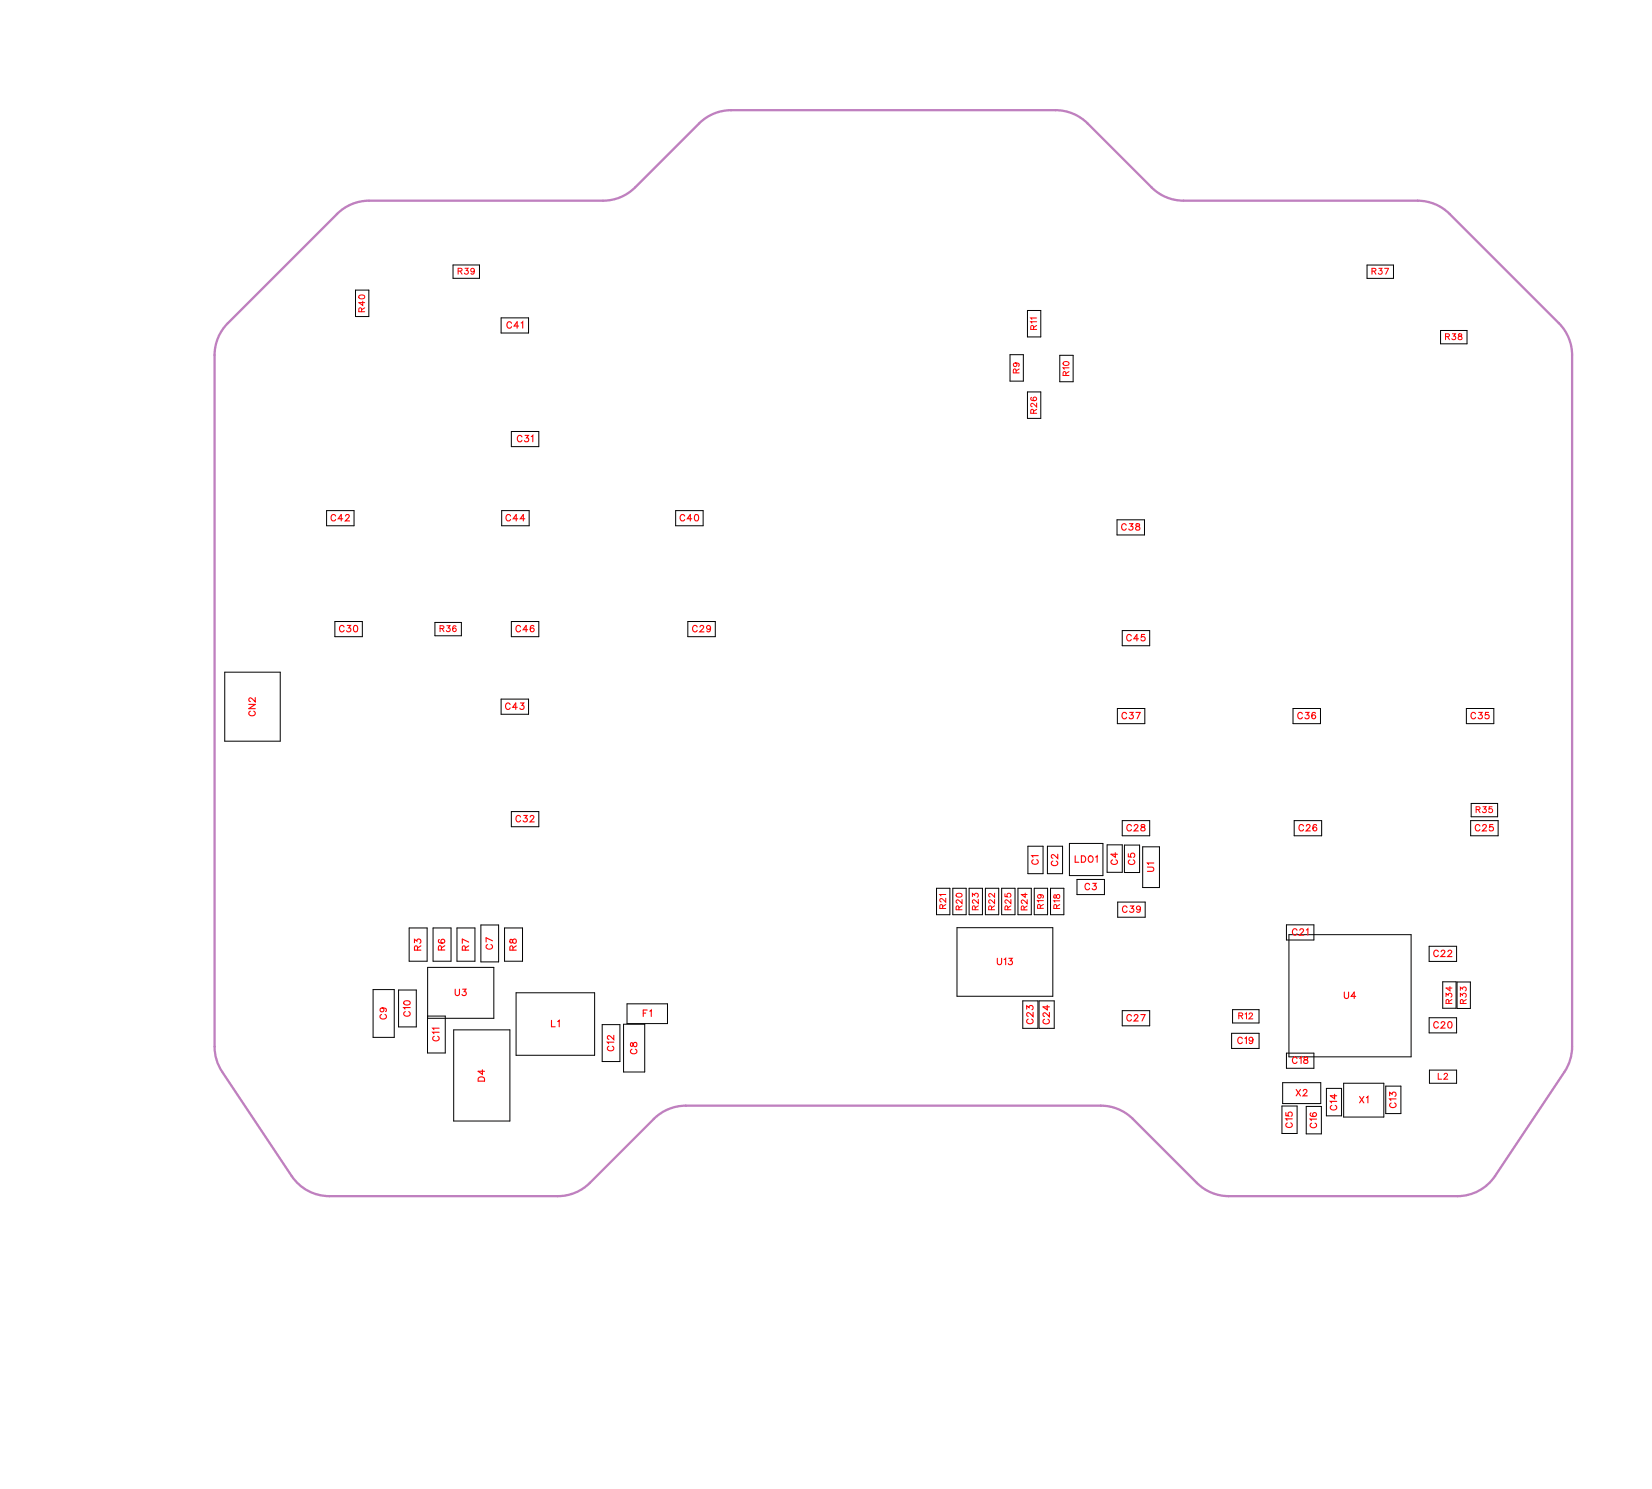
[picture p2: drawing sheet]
<svg xmlns="http://www.w3.org/2000/svg" width="183mm" height="165mm" viewBox="0 0 183 165" stroke-linecap="round" stroke-linejoin="round" font-family="sans-serif">
<defs><g id="words">
<g font-size="1.2" fill="#fff">
<text x="56" y="36.6">C41</text>
<text x="57.1" y="49.1">C31</text>
<text x="36.5" y="57.9">C42</text>
<text x="55.9" y="57.9">C44</text>
<text x="75.1" y="57.9">C40</text>
<text x="123.9" y="58.9">C38</text>
<text x="37.5" y="70.1">C30</text>
<text x="57" y="70.1">C46</text>
<text x="76.5" y="70.1">C29</text>
<text x="124.4" y="71.1">C45</text>
<text x="28.5" y="79.2" transform="rotate(-90 28.5 79.2)">CN2</text>
<text x="55.8" y="78.7">C43</text>
<text x="123.9" y="79.7">C37</text>
<text x="143.3" y="79.7">C36</text>
<text x="162.5" y="79.7">C35</text>
<text x="57" y="91.1">C32</text>
<text x="115" y="95.6" transform="rotate(-90 115 95.6)">C1</text>
<text x="117.2" y="95.7" transform="rotate(-90 117.2 95.7)">C2</text>
<text x="118.7" y="95.6">LDO1</text>
<text x="123.8" y="95.6" transform="rotate(-90 123.8 95.6)">C4</text>
<text x="124.5" y="92.1">C28</text>
<text x="125.7" y="95.6" transform="rotate(-90 125.7 95.6)">C5</text>
<text x="143.5" y="92.1">C26</text>
<text x="163" y="92.1">C25</text>
<text x="119.8" y="98.6">C3</text>
<text x="124" y="101.1">C39</text>
<text x="127.8" y="96.3" transform="rotate(-90 127.8 96.3)">U1</text>
<text x="46.8" y="105.1" transform="rotate(-90 46.8 105.1)">R3</text>
<text x="49.4" y="105" transform="rotate(-90 49.4 105)">R6</text>
<text x="52.1" y="105.1" transform="rotate(-90 52.1 105.1)">R7</text>
<text x="54.7" y="104.9" transform="rotate(-90 54.7 104.9)">C7</text>
<text x="57.3" y="105.1" transform="rotate(-90 57.3 105.1)">R8</text>
<text x="110.1" y="106.9">U13</text>
<text x="142.7" y="103.6">C21</text>
<text x="158.4" y="106">C22</text>
<text x="43" y="112.7" transform="rotate(-90 43 112.7)">C9</text>
<text x="45.6" y="112.4" transform="rotate(-90 45.6 112.4)">C10</text>
<text x="50.2" y="110.3">U3</text>
<text x="60.9" y="113.8">L1</text>
<text x="71" y="112.6">F1</text>
<text x="114.4" y="113.2" transform="rotate(-90 114.4 113.2)">C23</text>
<text x="116.3" y="113.2" transform="rotate(-90 116.3 113.2)">C24</text>
<text x="124.5" y="113.1">C27</text>
<text x="148.5" y="110.6">U4</text>
<text x="158.4" y="113.9">C20</text>
<text x="48.8" y="115.1" transform="rotate(-90 48.8 115.1)">C11</text>
<text x="53.8" y="119.5" transform="rotate(-90 53.8 119.5)">D4</text>
<text x="68.1" y="116.2" transform="rotate(-90 68.1 116.2)">C12</text>
<text x="70.7" y="116.5" transform="rotate(-90 70.7 116.5)">C8</text>
<text x="136.7" y="115.6">C19</text>
<text x="142.7" y="117.8">C18</text>
<text x="143.1" y="124.7" transform="rotate(-90 143.1 124.7)">C15</text>
<text x="143.2" y="121.4">X2</text>
<text x="145.8" y="124.7" transform="rotate(-90 145.8 124.7)">C16</text>
<text x="148" y="122.7" transform="rotate(-90 148 122.7)">C14</text>
<text x="150.2" y="122.2">X1</text>
<text x="154.6" y="122.4" transform="rotate(-90 154.6 122.4)">C13</text>
</g>
<g font-size="1.1" fill="#fff">
<text x="40.6" y="34.5" transform="rotate(-90 40.6 34.5)">R40</text>
<text x="50.6" y="30.6">R39</text>
<text x="151.5" y="30.6">R37</text>
<text x="112.9" y="41.3" transform="rotate(-90 112.9 41.3)">R9</text>
<text x="114.8" y="36.5" transform="rotate(-90 114.8 36.5)">R11</text>
<text x="118.4" y="41.6" transform="rotate(-90 118.4 41.6)">R10</text>
<text x="159.7" y="37.8">R38</text>
<text x="114.8" y="45.7" transform="rotate(-90 114.8 45.7)">R26</text>
<text x="48.6" y="70.1">R36</text>
<text x="163" y="90.1">R35</text>
<text x="104.8" y="100.4" transform="rotate(-90 104.8 100.4)">R21</text>
<text x="106.6" y="100.6" transform="rotate(-90 106.6 100.6)">R20</text>
<text x="108.4" y="100.6" transform="rotate(-90 108.4 100.6)">R23</text>
<text x="110.2" y="100.6" transform="rotate(-90 110.2 100.6)">R22</text>
<text x="112" y="100.6" transform="rotate(-90 112 100.6)">R25</text>
<text x="113.8" y="100.6" transform="rotate(-90 113.8 100.6)">R24</text>
<text x="115.6" y="100.4" transform="rotate(-90 115.6 100.4)">R19</text>
<text x="117.4" y="100.4" transform="rotate(-90 117.4 100.4)">R18</text>
<text x="136.8" y="112.9">R12</text>
<text x="160.7" y="110.9" transform="rotate(-90 160.7 110.9)">R34</text>
<text x="162.3" y="110.9" transform="rotate(-90 162.3 110.9)">R33</text>
<text x="158.9" y="119.5">L2</text>
</g>
</g></defs>
<path d="M37.2 23.6a5 5 0 0 1 3.6-1.4h25.8a5 5 0 0 0 3.6-1.5l7-7.1a5 5 0 0 1 3.6-1.4h35.8a5 5 0 0 1 3.6 1.4l7 7.1a5 5 0 0 0 3.6 1.5h25.8a5 5 0 0 1 3.6 1.4l12 12.1a5 5 0 0 1 1.5 3.5v76.5a5 5 0 0 1-.8 2.7l-7.7 11.5a5 5 0 0 1-4.2 2.3h-25.2a5 5 0 0 1-3.6-1.5l-7-7.1a5 5 0 0 0-3.6-1.4h-45.8a5 5 0 0 0-3.6 1.4l-7 7.1a5 5 0 0 1-3.6 1.5h-25.2a5 5 0 0 1-4.2-2.3l-7.7-11.5a5 5 0 0 1-.8-2.7v-76.5a5 5 0 0 1 1.5-3.5z" fill="none" stroke="#bf80bf" stroke-width=".25"/>
<g fill="none" stroke="#000" stroke-width=".11">
<path d="M39.3 32.1h1.5v2.9h-1.5zM50.1 29.3h2.9v1.5h-2.9zM55.4 35.1h3v1.7h-3zM111.6 39.2h1.5v2.9h-1.5zM113.5 34.3h1.5v2.9h-1.5zM117.1 39.3h1.5v2.9h-1.5zM151.1 29.3h2.9v1.5h-2.9zM159.2 36.5h2.9v1.5h-2.9zM36.1 56.4h3v1.7h-3zM55.4 56.4h3.1v1.7h-3.1zM56.5 47.7h3v1.7h-3zM74.7 56.4h3v1.7h-3z"/>
<path d="M113.5 43.3h1.5v2.9h-1.5zM123.4 57.4h3.1v1.7h-3.1zM24.8 74.3h6.2v7.6h-6.2zM37 68.7h3v1.7h-3zM48.1 68.8h2.9v1.5h-2.9zM55.4 77.3h3v1.6h-3zM56.5 68.7h3v1.7h-3zM76 68.7h3v1.7h-3zM123.5 78.3h3v1.7h-3zM124 69.7h3v1.7h-3zM142.9 78.3h3v1.7h-3zM162 78.3h3.1v1.7h-3.1z"/>
<path d="M56.5 89.7h3v1.7h-3zM103.5 98.2h1.5v2.9h-1.5zM105.3 98.2h1.5v2.9h-1.5zM107.1 98.2h1.5v2.9h-1.5zM108.9 98.2h1.5v2.9h-1.5zM110.7 98.2h1.5v2.9h-1.5zM112.5 98.2h1.5v2.9h-1.5zM113.6 93.5h1.7v3h-1.7zM114.3 98.2h1.5v2.9h-1.5zM115.7 93.5h1.7v3h-1.7zM116.1 98.2h1.5v2.9h-1.5zM118.2 93.2h3.7v3.6h-3.7z"/>
<path d="M119 97.2h3v1.7h-3zM122.3 93.4h1.7v3h-1.7zM123.5 99.7h3v1.7h-3zM124 90.7h3v1.7h-3zM124.2 93.4h1.7v3h-1.7zM126.3 93.6h1.8v4.5h-1.8zM143 90.7h3v1.7h-3zM162.5 90.7h3v1.7h-3zM162.6 88.8h2.9v1.5h-2.9zM41.2 109.4h2.4v5.2h-2.4zM44 109.4h2v4.1h-2zM45.2 102.5h2v3.7h-2z"/>
<path d="M47.2 112.3h2v4.1h-2l.1-9.5h7.3v5.6h-7.3M47.9 102.5h1.9v3.7h-1.9zM50.1 113.8h6.2v10.1h-6.2zM50.5 102.5h2v3.7h-2zM53.1 102.2h2v4.1h-2zM55.8 102.5h1.9v3.7h-1.9zM57 109.7h8.7v6.9h-8.7zM66.5 113.2h2v4.1h-2zM68.9 113.2h2.3v5.3h-2.3zM69.3 110.9h4.5v2.2h-4.5zM105.7 102.5h10.6v7.6h-10.6zM113 110.6h1.7v3h-1.7z"/>
<path d="M114.8 110.6h1.7v3h-1.7zM124 111.7h3v1.7h-3zM136.1 114.2h3v1.7h-3zM136.2 111.6h2.9v1.4h-2.9zM141.7 119.6h4.2v2.3h-4.2zM142.1 102.2h3.1v1.7h-3.1zM142.1 116.4h3.1v1.6h-3.1zM142.4 103.3h13.5v13.5h-13.5zM148.5 119.7h4.4v3.7h-4.4zM157.9 104.6h3v1.6h-3zM157.9 112.5h3v1.6h-3zM157.9 118.2h3v1.5h-3z"/>
<path d="M159.4 108.5h1.5v2.9h-1.5zM161 108.5h1.5v2.9h-1.5zM141.6 122.2h1.7v3.1h-1.7zM144.3 122.3h1.7v3h-1.7zM146.6 120.3h1.6v3h-1.6zM153.1 120h1.7v3.1h-1.7z"/>
</g>
<g fill="none" stroke="#f00" stroke-width=".12">
<path d="M56.5 35.7a.26 .26 0 0 0-.3-.1 .26 .26 0 0 0-.2 .2v.2a.26 .26 0 0 0 .2 .3 .26 .26 0 0 0 .3-.2M57.3 36h-.5l.3-.4v.7M57.6 35.7l.2-.1v.7M37.1 57a.26 .26 0 0 0-.3-.1 .26 .26 0 0 0-.2 .2v.2a.26 .26 0 0 0 .2 .3 .26 .26 0 0 0 .3-.2M37.9 57.3h-.5l.3-.4v.7M38.2 57l.1-.1h.2l.1 .1-.1 .2-.3 .4h.4M56.4 57a.26 .26 0 0 0-.3-.1 .26 .26 0 0 0-.2 .2v.2a.26 .26 0 0 0 .2 .3 .26 .26 0 0 0 .3-.2M57.2 57.3h-.5l.3-.4v.7M57.7 48.3a.26 .26 0 0 0-.3-.2 .26 .26 0 0 0-.2 .3v.2a.26 .26 0 0 0 .2 .2 .26 .26 0 0 0 .3-.1M58 57.3h-.5l.3-.4v.7M58 48.1h.4l-.2 .3a.24 .24 0 0 1 .2 .4 .24 .24 0 0 1-.4-.1M58.7 48.2l.2-.1v.7"/>
<path d="M75.7 57a.26 .26 0 0 0-.3-.1 .26 .26 0 0 0-.2 .2v.2a.26 .26 0 0 0 .2 .3 .26 .26 0 0 0 .3-.2M76.4 57.3h-.5l.4-.4v.7M76.8 56.9h.1a.37 .37 0 0 1 .3 .3 .37 .37 0 0 1-.3 .4 .45 .45 0 0 1-.1-.7zM124.4 58a.26 .26 0 0 0-.3-.1 .26 .26 0 0 0-.2 .2v.2a.26 .26 0 0 0 .2 .3 .26 .26 0 0 0 .3-.2M124.8 57.9h.4l-.2 .2a.24 .24 0 0 1 .1 .4 .24 .24 0 0 1-.4-.1M125.5 57.9v.2l.3 .1 .2 .1a.24 .24 0 0 1-.3 .3 .24 .24 0 0 1-.2-.3l.4-.3v-.1zM27.5 77.8h.7l-.7 .5h.7M27.7 78.6a.26 .26 0 0 0-.2 .3 .26 .26 0 0 0 .3 .2h.1a.26 .26 0 0 0 .3-.2 .26 .26 0 0 0-.2-.3M28.2 77.1v.5l-.3-.4-.3-.1-.1 .1v.2l.2 .1M38 69.3a.26 .26 0 0 0-.3-.2 .26 .26 0 0 0-.2 .3v.2a.26 .26 0 0 0 .2 .2 .26 .26 0 0 0 .3-.1M38.4 69.1h.3l-.2 .3a.24 .24 0 0 1 .2 .4 .24 .24 0 0 1-.4-.1M39.2 69.1h.1a.37 .37 0 0 1 .2 .4 .37 .37 0 0 1-.2 .3 .45 .45 0 0 1-.1-.7z"/>
<path d="M56.4 77.9a.26 .26 0 0 0-.3-.2 .26 .26 0 0 0-.2 .3v.1a.26 .26 0 0 0 .2 .3 .26 .26 0 0 0 .3-.2M57.2 78.2h-.5l.3-.5v.7M57.5 77.7h.4l-.2 .3a.24 .24 0 0 1 .1 .3 .24 .24 0 0 1-.4 0M57.5 69.3a.26 .26 0 0 0-.3-.2 .26 .26 0 0 0-.2 .3v.2a.26 .26 0 0 0 .2 .2 .26 .26 0 0 0 .3-.1M58.3 69.6h-.5l.3-.5v.7M59 69.2v-.1a.35 .35 0 0 0-.5 .3 .35 .35 0 0 0 .3 .4 .22 .22 0 0 0 .2-.2 .22 .22 0 0 0-.2-.2 .22 .22 0 0 0-.2 .2M77 69.3a.26 .26 0 0 0-.3-.2 .26 .26 0 0 0-.2 .3v.2a.26 .26 0 0 0 .2 .2 .26 .26 0 0 0 .3-.1M77.3 69.3l.2-.2h.1l.2 .1-.1 .3-.4 .3h.5M78.5 69.3a.22 .22 0 0 1-.3 .2 .22 .22 0 0 1-.1-.3 .22 .22 0 0 1 .4 0v.1a.34 .34 0 0 1-.3 .5l-.1-.1M124.5 78.9a.26 .26 0 0 0-.3-.2 .26 .26 0 0 0-.2 .3v.2a.26 .26 0 0 0 .2 .2 .26 .26 0 0 0 .3-.1M124.8 78.7h.4l-.2 .3a.24 .24 0 0 1 .2 .4 .24 .24 0 0 1-.4-.1M125 70.3a.26 .26 0 0 0-.3-.2 .26 .26 0 0 0-.2 .3v.2a.26 .26 0 0 0 .2 .2 .26 .26 0 0 0 .3-.1"/>
<path d="M125.5 78.7h.5l-.4 .7M125.8 70.6h-.5l.3-.5v.7M126.5 70.1h-.4v.3a.25 .25 0 0 1 .4 0 .25 .25 0 0 1-.1 .4 .25 .25 0 0 1-.3-.1M143.9 78.9a.26 .26 0 0 0-.3-.2 .26 .26 0 0 0-.2 .3v.2a.26 .26 0 0 0 .2 .2 .26 .26 0 0 0 .3-.1M144.3 78.7h.3l-.2 .3a.24 .24 0 0 1 .2 .4 .24 .24 0 0 1-.4-.1M145.3 78.8a.35 .35 0 0 0-.4 .2 .35 .35 0 0 0 .2 .4 .22 .22 0 0 0 .3-.2 .22 .22 0 0 0-.2-.2 .22 .22 0 0 0-.3 .2M163 78.9a.26 .26 0 0 0-.3-.2 .26 .26 0 0 0-.2 .3v.2a.26 .26 0 0 0 .2 .2 .26 .26 0 0 0 .3-.1M163.4 78.7h.4l-.2 .3a.24 .24 0 0 1 .1 .4 .24 .24 0 0 1-.4-.1M164.5 78.7h-.4v.3a.25 .25 0 0 1 .4 0 .25 .25 0 0 1-.1 .4 .25 .25 0 0 1-.3-.1M57.5 90.3a.26 .26 0 0 0-.3-.2 .26 .26 0 0 0-.2 .3v.2a.26 .26 0 0 0 .2 .2 .26 .26 0 0 0 .3-.1M57.9 90.1h.3l-.2 .3a.24 .24 0 0 1 .2 .4 .24 .24 0 0 1-.4-.1M58.6 90.3l.1-.2h.2l.1 .1-.1 .3-.3 .3h.4"/>
<path d="M114.2 95a.26 .26 0 0 0-.2 .3 .26 .26 0 0 0 .3 .2h.1a.26 .26 0 0 0 .3-.2 .26 .26 0 0 0-.1-.3M114.7 94.5h-.7l.1 .2M116.3 95.1a.26 .26 0 0 0-.1 .3 .26 .26 0 0 0 .2 .3h.2a.26 .26 0 0 0 .3-.3 .26 .26 0 0 0-.2-.3M116.9 94.4v.5l-.4-.4-.2-.1-.1 .2v.1l.1 .1M118.8 94.6v.7h.4M119.5 94.6h.2a.38 .38 0 0 1 .3 .3 .38 .38 0 0 1-.3 .4h-.2zM120.3 94.7l.1-.1a.33 .33 0 0 1 .4 .3 .33 .33 0 0 1-.4 .3l-.2-.2zM120.4 97.8a.26 .26 0 0 0-.3-.2 .26 .26 0 0 0-.2 .3v.2a.26 .26 0 0 0 .2 .2 .26 .26 0 0 0 .3-.1M120.7 97.6h.4l-.2 .3a.24 .24 0 0 1 .2 .4 .24 .24 0 0 1-.4-.1M121.1 94.7l.1-.1v.7M122.9 95a.26 .26 0 0 0-.1 .3 .26 .26 0 0 0 .2 .2h.2a.26 .26 0 0 0 .3-.2 .26 .26 0 0 0-.2-.3M123.2 94.2v.5l-.4-.3h.7"/>
<path d="M124.7 94.3v.4h.3a.25 .25 0 0 1 0-.4 .25 .25 0 0 1 .3 .1 .25 .25 0 0 1-.1 .3M124.8 95a.26 .26 0 0 0-.1 .3 .26 .26 0 0 0 .2 .2h.2a.26 .26 0 0 0 .3-.2 .26 .26 0 0 0-.2-.3M125 91.3a.26 .26 0 0 0-.3-.2 .26 .26 0 0 0-.2 .3v.2a.26 .26 0 0 0 .2 .2 .26 .26 0 0 0 .3-.1M125.3 91.3l.2-.2h.1l.1 .1-.1 .3-.3 .3h.5M126.1 91.1v.2l.3 .1 .1 .2a.24 .24 0 0 1-.2 .2 .24 .24 0 0 1-.2-.2l.4-.3v-.2zM126.8 95.8h.5l.2 .2-.1 .3h-.6M127.5 95.4h-.7l.1 .1M144 91.3a.26 .26 0 0 0-.3-.2 .26 .26 0 0 0-.2 .3v.2a.26 .26 0 0 0 .2 .2 .26 .26 0 0 0 .3-.1M144.3 91.3l.2-.2h.1l.2 .1-.1 .3-.4 .3h.5M145.5 91.2l-.1-.1a.35 .35 0 0 0-.4 .3 .35 .35 0 0 0 .3 .4 .22 .22 0 0 0 .2-.2 .22 .22 0 0 0-.2-.2 .22 .22 0 0 0-.2 .2M163.5 91.3a.26 .26 0 0 0-.3-.2 .26 .26 0 0 0-.2 .3v.2a.26 .26 0 0 0 .2 .2 .26 .26 0 0 0 .3-.1M163.8 91.3l.2-.2h.1l.1 .1-.1 .3-.3 .3h.5"/>
<path d="M165 91.1h-.4v.3a.25 .25 0 0 1 .4 0 .25 .25 0 0 1-.1 .4 .25 .25 0 0 1-.3-.1M42.2 112.1a.26 .26 0 0 0-.2 .3 .26 .26 0 0 0 .3 .2h.1a.26 .26 0 0 0 .3-.2 .26 .26 0 0 0-.2-.3M42.2 111.4a.22 .22 0 0 1 .2 .3 .22 .22 0 0 1-.3 .1 .22 .22 0 0 1 0-.4h.1a.34 .34 0 0 1 .5 .2l-.1 .2M44.6 110.7l.3-.1a.3 .3 0 0 1 .4 .3 .38 .38 0 0 1-.4 .2 .38 .38 0 0 1-.3-.3zM44.8 111.8a.26 .26 0 0 0-.2 .3 .26 .26 0 0 0 .3 .2h.2a.26 .26 0 0 0 .2-.2 .26 .26 0 0 0-.1-.3M45.3 111.3h-.7l.1 .2M45.8 104.2v-.4l.3 .2a.24 .24 0 0 1 .3-.2 .24 .24 0 0 1 0 .4M46.1 105v-.4l-.2-.1-.1 .2v.3h.7M46.5 104.5l-.4 .3M48 114.5a.26 .26 0 0 0-.2 .3 .26 .26 0 0 0 .3 .2h.2a.26 .26 0 0 0 .2-.2 .26 .26 0 0 0-.1-.3M48.5 114.1h-.7l.1 .1M48.5 113.6h-.7l.1 .2"/>
<path d="M48.5 103.8a.35 .35 0 0 0 .2 .5 .35 .35 0 0 0 .4-.3 .22 .22 0 0 0-.2-.2 .22 .22 0 0 0-.2 .2 .22 .22 0 0 0 .2 .2M48.8 105l-.1-.4-.1-.1-.2 .2v.3h.7M49.1 104.5l-.3 .2M50.3 109.3v.5l.2 .2 .2-.1 .1-.6M51.1 109.3h.4l-.2 .3a.24 .24 0 0 1 .2 .4 .24 .24 0 0 1-.4-.1M51.4 105v-.4l-.2-.1-.1 .2v.3h.7M51.8 104.5l-.4 .3M51.8 104.1l-.7-.3v.4M52.9 119.1l.2-.1 .3 .1 .1 .4h-.7zM53.3 118.2v.5l-.5-.3h.7M53.9 104.4a.26 .26 0 0 0-.2 .3 .26 .26 0 0 0 .3 .2h.1a.26 .26 0 0 0 .3-.2 .26 .26 0 0 0-.1-.3M54.4 104l-.7-.4v.5"/>
<path d="M56.4 103.8v.4h.1l.3-.4a.24 .24 0 0 1 .3 .2 .24 .24 0 0 1-.3 .2l-.1-.1-.1-.3zM56.7 105l-.1-.4-.1-.1-.2 .2v.3h.7M57 104.5l-.3 .3M60.9 112.8v.7h.4M61.6 112.9l.2-.1v.7M67.3 115.6a.26 .26 0 0 0-.2 .3 .26 .26 0 0 0 .3 .2h.2a.26 .26 0 0 0 .2-.2 .26 .26 0 0 0-.1-.3M67.8 115.2h-.7l.1 .1M67.8 114.4v.5l-.3-.4-.3-.1-.1 .2v.1l.2 .1M69.7 115.3v.3h.1l.3-.4a.24 .24 0 0 1 .3 .2 .24 .24 0 0 1-.3 .3l-.1-.1-.1-.3zM69.8 115.9a.26 .26 0 0 0-.1 .3 .26 .26 0 0 0 .2 .2h.2a.26 .26 0 0 0 .3-.2 .26 .26 0 0 0-.2-.3M71.1 111.9h.2M71.5 111.6h-.4v.7"/>
<path d="M71.8 111.7l.2-.1v.7M110.2 105.9v.5l.2 .2 .2-.1 .1-.6M111 106l.1-.1v.7M111.5 105.9h.3l-.2 .3a.24 .24 0 0 1 .2 .3 .24 .24 0 0 1-.4 0M113.4 111.5v-.4l.3 .2a.24 .24 0 0 1 .4-.1 .24 .24 0 0 1-.1 .4M113.6 112.6a.26 .26 0 0 0-.2 .3 .26 .26 0 0 0 .3 .2h.2a.26 .26 0 0 0 .3-.2 .26 .26 0 0 0-.2-.3M114.2 111.9v.4l-.4-.3-.2-.1-.2 .1v.2l.2 .1M115.4 112.6a.26 .26 0 0 0-.2 .3 .26 .26 0 0 0 .3 .2h.2a.26 .26 0 0 0 .3-.2 .26 .26 0 0 0-.2-.3M115.7 111.1v.5l-.5-.3h.8M116 111.9v.5l-.4-.4-.2-.1-.2 .1v.2l.2 .1M124.5 100.3a.26 .26 0 0 0-.3-.2 .26 .26 0 0 0-.2 .3v.2a.26 .26 0 0 0 .2 .2 .26 .26 0 0 0 .3-.1M124.9 100.1h.4l-.2 .3a.24 .24 0 0 1 .1 .4 .24 .24 0 0 1-.4-.1"/>
<path d="M125 112.3a.26 .26 0 0 0-.3-.2 .26 .26 0 0 0-.2 .3v.2a.26 .26 0 0 0 .2 .2 .26 .26 0 0 0 .3-.1M125.3 112.3l.2-.2h.1l.1 .1-.1 .3-.3 .3h.5M126 100.3a.22 .22 0 0 1-.3 .2 .22 .22 0 0 1-.1-.3 .22 .22 0 0 1 .4 0v.1a.34 .34 0 0 1-.3 .5l-.1-.1M126.1 112.1h.4l-.3 .7M137.3 114.8a.26 .26 0 0 0-.3-.2 .26 .26 0 0 0-.2 .3v.2a.26 .26 0 0 0 .2 .2 .26 .26 0 0 0 .3-.1M137.6 114.7l.1-.1v.7M138.4 114.8a.22 .22 0 0 1-.3 .2 .22 .22 0 0 1 0-.3 .22 .22 0 0 1 .3 0v.1a.34 .34 0 0 1-.2 .5l-.2-.1M143.3 117a.26 .26 0 0 0-.3-.2 .26 .26 0 0 0-.2 .3v.1a.26 .26 0 0 0 .2 .3 .26 .26 0 0 0 .3-.2M143.3 102.8a.26 .26 0 0 0-.3-.2 .26 .26 0 0 0-.2 .3v.2a.26 .26 0 0 0 .2 .2 .26 .26 0 0 0 .3-.1M143.6 116.9l.2-.1v.7M143.6 102.8l.2-.2h.1l.1 .2-.1 .2-.3 .3h.5M144.1 116.8v.2l.3 .1 .1 .2a.24 .24 0 0 1-.2 .2 .24 .24 0 0 1-.3-.2l.5-.3-.1-.2z"/>
<path d="M144.4 102.8l.1-.2v.7M148.5 109.6v.5l.2 .2 .3-.1v-.6M149.8 110.1h-.5l.3-.5v.7M158.9 113.1a.26 .26 0 0 0-.3-.2 .26 .26 0 0 0-.2 .3v.1a.26 .26 0 0 0 .2 .3 .26 .26 0 0 0 .3-.2M158.9 105.2a.26 .26 0 0 0-.3-.2 .26 .26 0 0 0-.2 .3v.1a.26 .26 0 0 0 .2 .3 .26 .26 0 0 0 .3-.2M159.2 113.1l.2-.2h.1l.1 .1-.1 .3-.3 .3h.5M159.2 105.2l.2-.2h.1l.1 .1-.1 .3-.3 .3h.5M160 105.2l.1-.2h.2l.1 .1-.1 .3-.3 .3h.4M160.1 112.9h.1a.37 .37 0 0 1 .2 .3 .37 .37 0 0 1-.2 .4 .45 .45 0 0 1-.1-.7zM142.1 122.9v.4h.3a.25 .25 0 0 1 0-.4 .25 .25 0 0 1 .4 .1 .25 .25 0 0 1-.1 .4M142.3 124.1a.26 .26 0 0 0-.2 .3 .26 .26 0 0 0 .3 .2h.1a.26 .26 0 0 0 .3-.2 .26 .26 0 0 0-.2-.3M142.8 123.6h-.7l.1 .2"/>
<path d="M143.2 120.4l.5 .7M143.7 120.4l-.5 .7M144 120.6l.1-.2h.2l.1 .1-.1 .3-.3 .3h.4M144.9 123h-.1a.35 .35 0 0 0 .3 .4 .35 .35 0 0 0 .4-.2 .22 .22 0 0 0-.2-.3 .22 .22 0 0 0-.3 .2 .22 .22 0 0 0 .2 .3M144.9 124.1a.26 .26 0 0 0-.1 .3 .26 .26 0 0 0 .2 .2h.2a.26 .26 0 0 0 .3-.2 .26 .26 0 0 0-.2-.3M145.5 123.7h-.7l.1 .1M147.2 122.2a.26 .26 0 0 0-.2 .2 .26 .26 0 0 0 .3 .3h.1a.26 .26 0 0 0 .3-.3 .26 .26 0 0 0-.2-.2M147.5 120.9v.5l-.5-.3h.7M147.7 121.7h-.7l.1 .2M150.2 121.2l.5 .7M150.7 121.2l-.5 .7M151 121.3l.1-.1v.7"/>
<path d="M153.5 121.1v-.4l.3 .2a.24 .24 0 0 1 .4-.2 .25 .25 0 0 1-.1 .5M153.7 121.9a.26 .26 0 0 0-.2 .3 .26 .26 0 0 0 .3 .2h.2a.26 .26 0 0 0 .3-.2 .26 .26 0 0 0-.2-.3M154.3 121.4h-.8l.2 .2"/>
</g>
<g fill="none" stroke="#f00" stroke-width=".11">
<path d="M39.7 32.7a.32 .32 0 0 1 .4-.1 .32 .32 0 0 1 .2 .3 .32 .32 0 0 1-.4 .2 .32 .32 0 0 1-.2-.4zM40 34.4l-.1-.3-.2-.1-.1 .4h.7M40.1 33.3v.5l-.5-.4h.7M40.3 34l-.3 .2M50.6 30l.4-.1v-.2l-.4-.1v.7M50.8 30l.3 .3M51.4 29.6h.3l-.2 .3a.22 .22 0 0 1 .2 .3 .22 .22 0 0 1-.4 0M52.4 29.9a.2 .2 0 0 1-.3 .1 .2 .2 0 0 1 0-.3 .2 .2 0 0 1 .3 0v.2a.31 .31 0 0 1-.2 .4l-.2-.1M114.2 36.4v-.4h-.2l-.1 .4h.6M114.5 35.6h-.6l.1 .1M114.5 35.1h-.6l.1 .2M114.5 36l-.3 .2"/>
<path d="M151.6 30l.4-.1v-.2h-.4v.6M151.8 30l.2 .3M152.4 29.7h.3l-.2 .2a.22 .22 0 0 1 .2 .3 .22 .22 0 0 1-.4 0M153 29.7h.4l-.3 .6M159.7 37.2h.4v-.3h-.4v.6M159.9 37.2l.3 .3M160.5 36.9h.3l-.2 .2a.22 .22 0 0 1 .2 .4 .22 .22 0 0 1-.4-.1M161.2 36.9v.2l.4 .2a.22 .22 0 0 1-.3 .2 .22 .22 0 0 1-.2-.2l.4-.3v-.1zM112.2 40.1a.2 .2 0 0 1 .2 .3 .21 .21 0 0 1-.4 .1 .21 .21 0 0 1 .1-.4h.1a.31 .31 0 0 1 .4 .3l-.1 .1M112.3 41.2l-.1-.4h-.2v.4h.6M112.6 40.8l-.3 .2M114 43.9h-.1a.32 .32 0 0 0 .3 .4 .32 .32 0 0 0 .3-.2 .2 .2 0 0 0-.1-.2 .2 .2 0 0 0-.3 .2 .2 .2 0 0 0 .2 .2"/>
<path d="M114.2 45.7v-.4h-.2l-.1 .4h.6M114.5 44.5v.5l-.5-.4-.1 .2 .1 .1M114.5 45.2l-.3 .3M117.5 40a.32 .32 0 0 1 .4-.1 .32 .32 0 0 1 .2 .4 .32 .32 0 0 1-.4 .1 .32 .32 0 0 1-.2-.4zM117.8 41.5l-.1-.4h-.2v.4h.6M118.1 40.6h-.6l.1 .2M118.1 41.1l-.3 .2M48.6 69.5l.4-.1v-.2l-.4-.1v.7M48.8 69.5l.3 .3M49.4 69.1h.3l-.2 .3a.22 .22 0 0 1 .2 .3 .22 .22 0 0 1-.4 0M50.4 69.2a.32 .32 0 0 0-.4 .2 .32 .32 0 0 0 .2 .4 .2 .2 0 0 0 .2-.2 .2 .2 0 0 0-.2-.2 .2 .2 0 0 0-.2 .2M104.5 99.3v.4l-.5-.4-.2 .2 .2 .2"/>
<path d="M104.5 98.8h-.7l.2 .2M104.5 100l-.3 .2M105.7 98.8a.32 .32 0 0 1 .4-.1 .32 .32 0 0 1 .2 .3 .32 .32 0 0 1-.4 .2 .32 .32 0 0 1-.2-.4zM106.3 99.4v.4l-.5-.4-.2 .3 .2 .1M107.4 99.1v-.4l.3 .2a.22 .22 0 0 1 .3-.1 .22 .22 0 0 1 0 .3M108.1 99.4v.4l-.5-.4-.2 .3 .2 .1M109.9 99.4v.4l-.5-.4-.2 .3 .2 .1M109.9 98.7v.4l-.5-.4-.2 .3 .2 .1M111 98.8v.3h.3a.23 .23 0 0 1 0-.3 .23 .23 0 0 1 .4 0 .23 .23 0 0 1-.1 .3M111.7 99.4v.4l-.5-.4-.2 .3 .2 .1M113.3 98.7v.5l-.5-.4h.7M113.5 99.4v.5l-.5-.5-.2 .3 .2 .1"/>
<path d="M114.9 98.9a.2 .2 0 0 1 .1 .2 .2 .2 0 0 1-.3 .1 .2 .2 0 0 1 0-.3h.2a.31 .31 0 0 1 .4 .2l-.1 .1M115.3 99.5h-.7l.2 .2M115.3 99.9l-.3 .3M116.5 98.9v.3h.1l.3-.4a.22 .22 0 0 1 .2 .3 .22 .22 0 0 1-.2 .2l-.2-.4zM117.1 99.5h-.7l.2 .2M117.1 100l-.3 .2M163.1 89.5l.4-.1v-.2l-.4-.1v.7M163.3 89.5l.2 .3M163.9 89.1h.3l-.2 .3a.22 .22 0 0 1 .2 .3 .22 .22 0 0 1-.4 0M164.9 89.1h-.3l-.1 .3a.23 .23 0 0 1 .4 0 .23 .23 0 0 1-.1 .4 .23 .23 0 0 1-.3-.1M104.2 100.4l-.1-.4h-.2l-.1 .4h.7M106 100.5l-.1-.3-.2-.1-.1 .4h.7"/>
<path d="M106.3 100.1l-.3 .2M107.8 100.5l-.1-.3-.2-.1-.1 .4h.7M108.1 100.1l-.3 .2M109.6 100.5l-.1-.3-.2-.1-.1 .4h.7M109.9 100.1l-.3 .2M111.4 100.5l-.1-.3-.2-.1-.1 .4h.7M111.7 100.1l-.3 .2M113.2 100.5l-.1-.3-.2-.1-.1 .4h.7M113.5 100.1l-.3 .2M115 100.4l-.1-.4h-.2l-.1 .4h.7M116.8 100.4l-.1-.4h-.2l-.1 .4h.7M136.9 112.2h.4v-.2l-.4-.1v.7"/>
<path d="M137.1 112.2l.2 .4M137.6 112.1l.1-.2v.7M138 112.1l.1-.2 .3 .2-.4 .5h.4M158.9 118.6v.6h.4M159.6 118.8l.1-.2 .2 .1-.4 .5h.5M159.8 110.1v-.3l.2 .2a.22 .22 0 0 1 .4-.2 .22 .22 0 0 1-.1 .4M160.1 110.9v-.4h-.3v.4h.6M160.2 109v.5l-.4-.3h.6M160.4 110.4l-.3 .3M161.4 110.1v-.3l.2 .2a.22 .22 0 0 1 .4-.2 .22 .22 0 0 1-.1 .4M161.4 109.4v-.3l.2 .2a.22 .22 0 0 1 .4-.2 .22 .22 0 0 1-.1 .4M161.7 110.9l-.1-.4h-.2v.4h.6"/>
<path d="M162 110.5l-.3 .2"/>
</g>
<use href="#words"/>
</svg>
